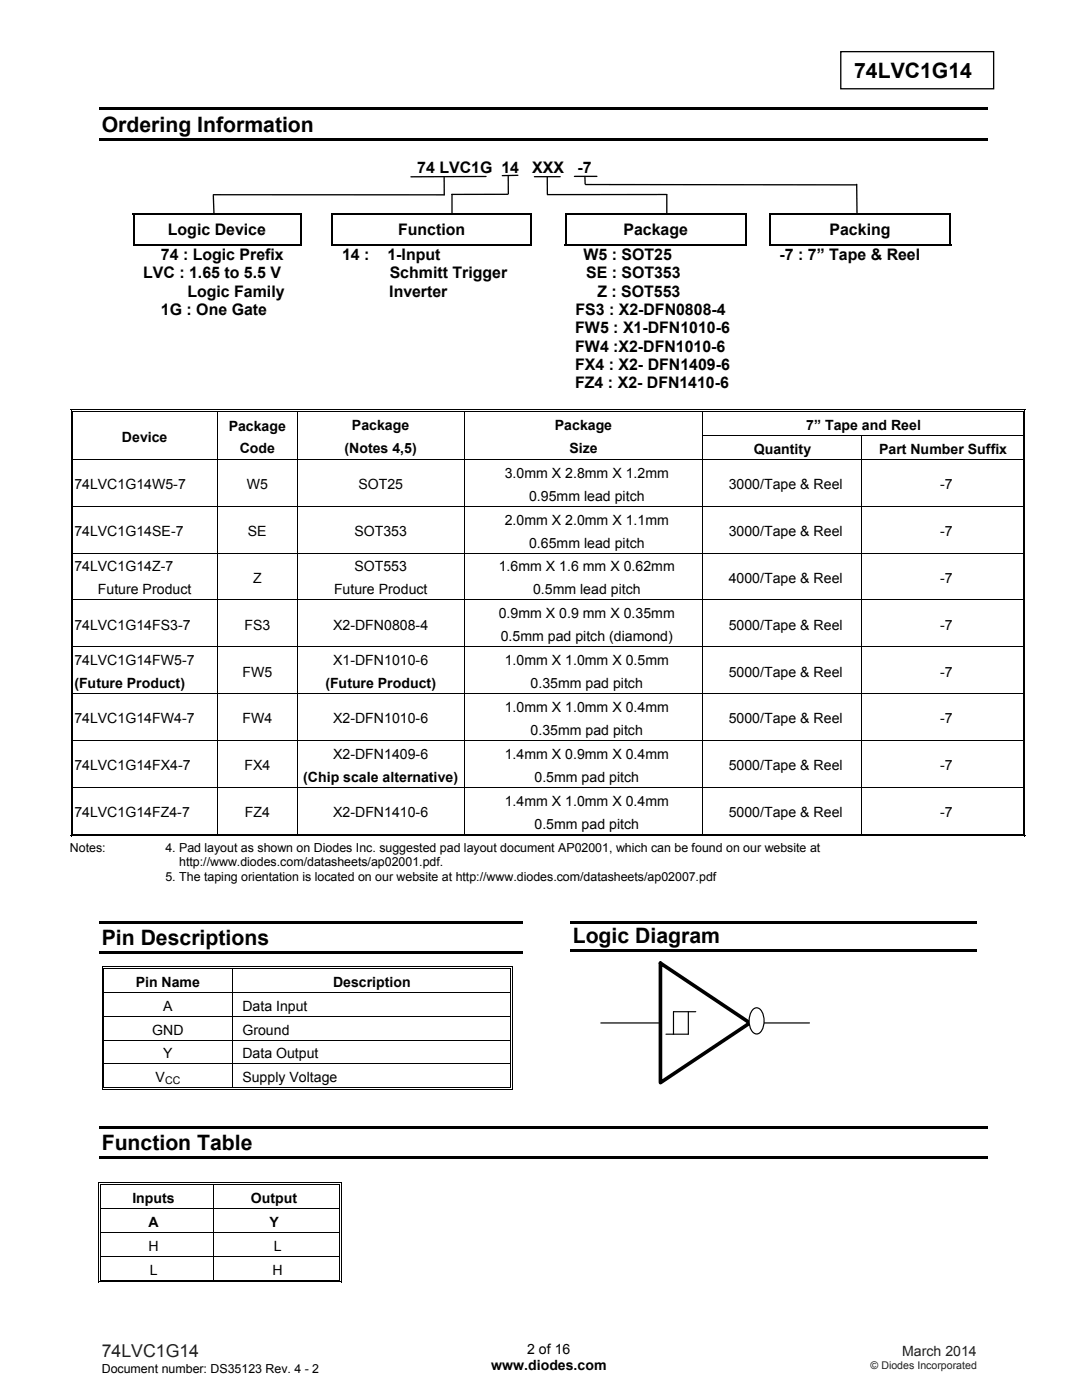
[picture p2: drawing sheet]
<svg xmlns="http://www.w3.org/2000/svg" width="216mm" height="279mm" viewBox="0 0 216 279" stroke-linecap="round" stroke-linejoin="round" font-family="sans-serif">
<defs><g id="words">
<g font-size="4.2">
<text x="170.4" y="15.6">74LVC1G14</text>
<text x="20.3" y="26.3">Ordering Information</text>
<text x="20.3" y="188.6">Pin Descriptions</text>
<text x="114.3" y="188.3">Logic Diagram</text>
<text x="20.3" y="229.5">Function Table</text>
</g>
<text font-size="3.5" fill="#231f20" x="20.3" y="270.9">74LVC1G14</text>
<g font-size="3.2">
<text x="83.3" y="34.5">74 LVC1G 14</text>
<text x="106.2" y="34.5">XXX</text>
<text x="115.2" y="34.5">-7</text>
<text x="33.5" y="46.8">Logic Device</text>
<text x="79.4" y="46.8">Function</text>
<text x="124.4" y="46.8">Package</text>
<text x="165.5" y="46.8">Packing</text>
<text x="32.1" y="51.9">74 : Logic Prefix</text>
<text x="68.3" y="51.9">14 :</text>
<text x="77.3" y="51.9">1-Input</text>
<text x="116.4" y="51.9">W5 : SOT25</text>
<text x="155.6" y="51.9">-7 : 7” Tape &amp; Reel</text>
<text x="28.6" y="55.6">LVC : 1.65 to 5.5 V</text>
<text x="37.4" y="59.2">Logic Family</text>
<text x="77.7" y="59.2">Inverter</text>
<text x="77.8" y="55.6">Schmitt Trigger</text>
<text x="116.9" y="55.6">SE : SOT353</text>
<text x="119.2" y="59.2">Z : SOT553</text>
<text x="32.1" y="62.9">1G : One Gate</text>
<text x="114.8" y="62.9">FS3 : X2-DFN0808-4</text>
<text x="114.8" y="70.2">FW4 :X2-DFN1010-6</text>
<text x="114.8" y="66.5">FW5 : X1-DFN1010-6</text>
<text x="114.8" y="73.8">FX4 : X2- DFN1409-6</text>
<text x="114.8" y="77.5">FZ4 : X2- DFN1410-6</text>
</g>
<g font-size="2.8">
<text x="24.3" y="88.2">Device</text>
<text x="45.6" y="86.1">Package</text>
<text x="70.2" y="85.9">Package</text>
<text x="110.7" y="85.8">Package</text>
<text x="160.9" y="85.8">7” Tape and Reel</text>
<text x="47.8" y="90.3">Code</text>
<text x="68.7" y="90.5">(Notes 4,5)</text>
<text x="100.7" y="95.4">3.0mm X 2.8mm X 1.2mm</text>
<text x="113.6" y="90.4">Size</text>
<text x="150.4" y="90.6">Quantity</text>
<text x="175.4" y="90.6">Part Number Suffix</text>
<text x="14.8" y="97.6">74LVC1G14W5-7</text>
<text x="49.2" y="97.6">W5</text>
<text x="71.5" y="97.6">SOT25</text>
<text x="105.6" y="99.9">0.95mm lead pitch</text>
<text x="145.4" y="97.6">3000/Tape &amp; Reel</text>
<text x="187.6" y="97.6">-7</text>
<text x="14.8" y="107">74LVC1G14SE-7</text>
<text x="49.5" y="107">SE</text>
<text x="70.7" y="107">SOT353</text>
<text x="100.7" y="104.7">2.0mm X 2.0mm X 1.1mm</text>
<text x="145.4" y="107">3000/Tape &amp; Reel</text>
<text x="187.6" y="107">-7</text>
<text x="105.6" y="109.3">0.65mm lead pitch</text>
<text x="14.8" y="114">74LVC1G14Z-7</text>
<text x="19.5" y="118.6">Future Product</text>
<text x="50.5" y="116.3">Z</text>
<text x="66.7" y="118.6">Future Product</text>
<text x="70.7" y="114">SOT553</text>
<text x="99.5" y="114">1.6mm X 1.6 mm X 0.62mm</text>
<text x="106.4" y="118.6">0.5mm lead pitch</text>
<text x="145.4" y="116.3">4000/Tape &amp; Reel</text>
<text x="187.6" y="116.3">-7</text>
<text x="14.8" y="125.7">74LVC1G14FS3-7</text>
<text x="48.8" y="125.7">FS3</text>
<text x="66.5" y="125.7">X2-DFN0808-4</text>
<text x="99.5" y="123.4">0.9mm X 0.9 mm X 0.35mm</text>
<text x="145.4" y="125.7">5000/Tape &amp; Reel</text>
<text x="187.6" y="125.7">-7</text>
<text x="99.9" y="128">0.5mm pad pitch (diamond)</text>
<text x="14.8" y="132.7">74LVC1G14FW5-7</text>
<text x="14.8" y="137.3">(Future Product)</text>
<text x="48.4" y="135">FW5</text>
<text x="64.9" y="137.3">(Future Product)</text>
<text x="66.5" y="132.7">X1-DFN1010-6</text>
<text x="100.7" y="132.7">1.0mm X 1.0mm X 0.5mm</text>
<text x="105.9" y="137.3">0.35mm pad pitch</text>
<text x="145.4" y="135">5000/Tape &amp; Reel</text>
<text x="187.6" y="135">-7</text>
<text x="100.7" y="142.1">1.0mm X 1.0mm X 0.4mm</text>
<text x="14.8" y="144.4">74LVC1G14FW4-7</text>
<text x="48.4" y="144.4">FW4</text>
<text x="66.5" y="144.4">X2-DFN1010-6</text>
<text x="105.9" y="146.7">0.35mm pad pitch</text>
<text x="145.4" y="144.4">5000/Tape &amp; Reel</text>
<text x="187.6" y="144.4">-7</text>
<text x="14.8" y="153.7">74LVC1G14FX4-7</text>
<text x="48.8" y="153.7">FX4</text>
<text x="66.5" y="151.4">X2-DFN1409-6</text>
<text x="100.7" y="151.4">1.4mm X 0.9mm X 0.4mm</text>
<text x="145.4" y="153.7">5000/Tape &amp; Reel</text>
<text x="187.6" y="153.7">-7</text>
<text x="60.5" y="156">(Chip scale alternative)</text>
<text x="100.7" y="160.8">1.4mm X 1.0mm X 0.4mm</text>
<text x="106.7" y="156">0.5mm pad pitch</text>
<text x="14.8" y="163.1">74LVC1G14FZ4-7</text>
<text x="48.9" y="163.1">FZ4</text>
<text x="66.5" y="163.1">X2-DFN1410-6</text>
<text x="106.7" y="165.4">0.5mm pad pitch</text>
<text x="145.4" y="163.1">5000/Tape &amp; Reel</text>
<text x="187.6" y="163.1">-7</text>
<text x="27.1" y="197">Pin Name</text>
<text x="66.5" y="197">Description</text>
<text x="32.6" y="201.7">A</text>
<text x="48.4" y="201.7">Data Input</text>
<text x="30.4" y="206.5">GND</text>
<text x="48.4" y="206.5">Ground</text>
<text x="31.1" y="215.9">V</text>
<text x="32.6" y="211.2">Y</text>
<text x="48.4" y="211.2">Data Output</text>
<text x="48.4" y="216">Supply Voltage</text>
<text x="26.4" y="240.1">Inputs</text>
<text x="29.6" y="244.9">A</text>
<text x="50.1" y="240.1">Output</text>
<text x="53.8" y="244.9">Y</text>
<text x="29.6" y="249.6">H</text>
<text x="54.6" y="249.6">L</text>
<text x="29.9" y="254.4">L</text>
<text x="54.4" y="254.4">H</text>
<text x="98" y="273.5">www.diodes.com</text>
<text x="105.2" y="270.2">2 of 16</text>
</g>
<text font-size="2.8" fill="#231f20" x="180" y="270.6">March 2014</text>
<g font-size="2.5">
<text x="13.9" y="170.1">Notes:</text>
<text x="33" y="170.1">4. Pad layout as shown on Diodes Inc. suggested pad layout document AP02001, which can be found on our website at</text>
<text x="35.8" y="172.9">http://www.diodes.com/datasheets/ap02001.pdf.</text>
<text x="33" y="175.7">5. The taping orientation is located on our website at http://www.diodes.com/datasheets/ap02007.pdf</text>
<text x="20.3" y="274">Document number: DS35123 Rev. 4 - 2</text>
</g>
<text font-size="2.1" x="32.9" y="216.3">CC</text>
<text font-size="2.1" fill="#231f20" x="173.7" y="273.2">© Diodes Incorporated</text>
</g></defs>
<path d="M167.8 10.3h30.5v7.4h-30.5z" fill="none" stroke="#000" stroke-width=".26"/>
<g fill="#000">
<path d="M19.8 21.4h177.3v.5h-177.3zM19.8 27.5h177.3v.6h-177.3zM26.5 42.5h.3v.4h-.3zM26.5 48.6h.3v.4h-.3zM59.8 42.5h.4v.4h-.4zM59.8 42.5h.4v.3h-.4zM59.8 48.6h.4v.4h-.4zM66.2 42.5h.3v.4h-.3zM66.2 48.6h.3v.4h-.3zM105.9 42.5h.3v.4h-.3zM105.9 42.5h.3v.3h-.3zM105.9 48.6h.3v.4h-.3z"/>
<path d="M112.7 42.5h.3v.4h-.3zM112.7 48.6h.3v.4h-.3zM148.7 42.5h.4v.4h-.4zM148.7 42.5h.4v.3h-.4zM148.7 48.6h.4v.4h-.4zM153.5 42.5h.3v.4h-.3zM153.5 48.6h.3v.4h-.3zM189.5 42.5h.3v.4h-.3zM189.5 42.5h.3v.3h-.3zM189.5 48.6h.3v.4h-.3zM19.8 183.8h84.5v.5h-84.5zM19.8 189.9h84.5v.5h-84.5z"/>
<path d="M20.3 192.8h.2v.6h-.2zM20.3 192.8h.5v.2h-.5zM20.3 198h.2v.1h-.2zM20.7 193.2h.1v.2h-.1zM20.7 198h.1v.1h-.1zM46.4 193.4h.1zM46.4 192.8h.5v.2h-.5zM46.4 193.2h.5v.2h-.5zM101.8 192.8h.5v.2h-.5zM101.8 193.2h.1v.2h-.1zM101.8 198h.1v.1h-.1zM102.1 192.8h.2v.6h-.2z"/>
<path d="M102.1 198h.2v.1h-.2zM113.7 183.8h81.1v.5h-81.1zM113.7 189.5h81.1v.6h-81.1zM20.3 202.7h.2v.2h-.2zM20.3 207.5h.2v.1h-.2zM20.3 212.2h.2v.2h-.2zM20.3 217.4h.5v.1h-.5zM20.7 202.7h.1v.2h-.1zM20.7 207.5h.1v.1h-.1zM20.7 212.2h.1v.2h-.1zM20.7 217h.1v.2h-.1zM46.4 217h.5v.2h-.5z"/>
<path d="M101.8 202.7h.1v.2h-.1zM101.8 207.5h.1v.1h-.1zM101.8 212.2h.1v.2h-.1zM101.8 217.4h.5v.1h-.5zM101.8 217h.1v.2h-.1zM102.1 202.7h.2v.2h-.2zM102.1 207.5h.2v.1h-.2zM102.1 212.2h.2v.2h-.2zM102.1 217h.2v.5h-.2z"/>
</g>
<g fill="none" stroke="#000" stroke-width=".34">
<path d="M26.5 42.7h33.3M26.5 48.8h33.7M26.6 42.9v5.7M60 42.9v5.7M66.2 42.7h39.7M66.2 48.8h40M66.3 42.9v5.7M106 42.9v5.7M112.7 42.7h36M112.7 48.8h36.4M112.9 42.9v5.7M148.9 42.9v5.7"/>
<path d="M153.5 42.7h36M153.5 48.8h36.3M153.6 42.9v5.7M189.6 42.9v5.7"/>
</g>
<g fill="none" stroke="#000" stroke-width=".2">
<path d="M20.4 193.4v4.6M20.4 198.1v4.6M20.7 193.4v4.6M20.7 198.1v4.6M20.8 192.9h25.6M20.8 193.3h25.6M20.8 198h81M46.5 193.4v4.6M46.5 198.1v4.6M46.9 192.9h54.9M46.9 193.3h54.9M101.9 193.4v4.6"/>
<path d="M101.9 198.1v4.6M102.2 193.4v4.6M102.2 198.1v4.6M20.4 202.9v4.6M20.4 207.6v4.6M20.4 212.4v5.1M20.7 202.9v4.6M20.7 207.6v4.6M20.7 212.4v4.6M20.8 202.8h81M20.8 207.6h81M20.8 212.3h81"/>
<path d="M20.8 217.4h81M20.8 217.1h25.6M46.5 202.9v4.6M46.5 207.6v4.6M46.5 212.4v4.6M46.9 217.1h54.9M101.9 202.9v4.6M101.9 207.6v4.6M101.9 212.4v4.6M102.2 202.9v4.6M102.2 207.6v4.6M102.2 212.4v4.6"/>
</g>
<path d="M131.8 192.2l17.8 12-17.8 11.9z" fill="none" stroke="#000" stroke-width=".73"/>
<path d="M119.9 204.2h11.9M137.4 201.9v4.5h-4.5M138.8 201.9h-4.4v4.5M152.5 204.2h9" fill="none" stroke="#000" stroke-width=".23"/>
<path d="M150.2 201.5a1.05 1.05 0 0 1 1.8 .4 3.6 3.6 0 0 1-.6 4.4 1.3 1.3 0 0 1-1.7-1.2 3.8 3.8 0 0 1 .5-3.6z" fill-rule="evenodd" fill="#fff"/>
<path d="M150.2 201.5a1.05 1.05 0 0 1 1.8 .4 3.6 3.6 0 0 1-.6 4.4 1.3 1.3 0 0 1-1.7-1.2 3.8 3.8 0 0 1 .5-3.6z" fill="none" stroke="#000" stroke-width=".24"/>
<g fill="#000">
<path d="M14.1 81.7h.2v.6h-.2zM14.1 81.7h.5v.2h-.5zM14.1 86.8h.2v.2h-.2zM14.1 91.6h.2v.2h-.2zM14.4 82.1h.2v.2h-.2zM14.4 82.1h.2v.1h-.2zM14.4 86.8h.2v.2h-.2zM14.4 91.6h.2v.2h-.2zM43.3 82.2l.2 .1zM43.3 81.7h.5v.2h-.5zM43.3 82.1h.5v.1h-.5zM43.3 86.8h.2v.2h-.2z"/>
<path d="M59.2 82.2l.2 .1zM59.2 81.7h.5v.2h-.5zM59.2 82.1h.5v.1h-.5zM59.2 86.8h.2v.2h-.2zM92.5 82.2l.2 .1zM92.5 81.7h.5v.2h-.5zM92.5 82.1h.5v.1h-.5zM92.5 86.8h.2v.2h-.2zM140.2 82.2l.1 .1zM140.2 81.7h.5v.2h-.5zM140.2 82.1h.5v.1h-.5zM204.1 81.7h.5v.2h-.5z"/>
<path d="M204.1 82.1h.2v.2h-.2zM204.1 82.1h.2v.1h-.2zM204.1 86.8h.2v.2h-.2zM204.1 91.6h.2v.2h-.2zM204.4 81.7h.2v.6h-.2zM204.4 86.8h.2v.2h-.2zM204.4 91.6h.2v.2h-.2zM14.1 100.9h.2v.2h-.2zM14.1 110.3h.2v.2h-.2zM14.1 119.6h.2v.2h-.2zM14.4 100.9h.2v.2h-.2zM14.4 110.3h.2v.2h-.2z"/>
<path d="M14.4 119.6h.2v.2h-.2zM204.1 100.9h.2v.2h-.2zM204.1 110.3h.2v.2h-.2zM204.1 119.6h.2v.2h-.2zM204.4 100.9h.2v.2h-.2zM204.4 110.3h.2v.2h-.2zM204.4 119.6h.2v.2h-.2zM14.1 129h.2v.2h-.2zM14.1 138.3h.2v.2h-.2zM14.4 129h.2v.2h-.2zM14.4 138.3h.2v.2h-.2zM204.1 129h.2v.2h-.2z"/>
<path d="M204.1 138.3h.2v.2h-.2zM204.4 129h.2v.2h-.2zM204.4 138.3h.2v.2h-.2zM14.1 147.7h.2v.1h-.2zM14.1 157h.2v.2h-.2zM14.4 147.7h.2v.1h-.2zM14.4 157h.2v.2h-.2zM204.1 147.7h.2v.1h-.2zM204.1 157h.2v.2h-.2zM204.4 147.7h.2v.1h-.2zM204.4 157h.2v.2h-.2zM14.1 166.8h.5v.1h-.5z"/>
<path d="M14.4 166.4h.2v.2h-.2zM43.3 166.4h.5v.2h-.5zM59.2 166.4h.5v.2h-.5zM92.5 166.4h.5v.2h-.5zM140.2 166.4h.5v.2h-.5zM171.9 166.4h.5v.2h-.5zM204.1 166.8h.5v.1h-.5zM204.1 166.4h.2v.2h-.2zM204.4 166.4h.2v.5h-.2zM19.6 236h.1v.5h-.1zM19.6 236h.5v.2h-.5zM19.8 224.7h177.2v.5h-177.2z"/>
<path d="M19.8 230.8h177.2v.5h-177.2zM19.9 236.3h.2v.2h-.2zM42.4 236.5h.2zM42.4 236h.5v.2h-.5zM42.4 236.3h.5v.2h-.5zM67.7 236h.5v.2h-.5zM67.7 236.3h.1v.2h-.1zM68 236h.2v.5h-.2zM19.6 241.1h.1v.2h-.1zM19.6 245.9h.1v.1h-.1zM19.6 250.6h.1v.2h-.1zM19.6 255.8h.5v.1h-.5z"/>
<path d="M19.9 241.1h.2v.2h-.2zM19.9 245.9h.2v.1h-.2zM19.9 250.6h.2v.2h-.2zM19.9 255.4h.2v.2h-.2zM42.4 255.4h.5v.2h-.5zM67.7 241.1h.1v.2h-.1zM67.7 245.9h.1v.1h-.1zM67.7 250.6h.1v.2h-.1zM67.7 255.8h.5v.1h-.5zM67.7 255.4h.1v.2h-.1zM68 241.1h.2v.2h-.2zM68 245.9h.2v.1h-.2z"/>
<path d="M68 250.6h.2v.2h-.2zM68 255.4h.2v.5h-.2z"/>
</g>
<g fill="none" stroke="#000" stroke-width=".2">
<path d="M14.2 82.3v4.5M14.2 87v4.6M14.2 91.8v9.1M14.5 82.3v4.5M14.5 87v4.6M14.5 91.8v9.1M14.6 81.8h28.7M14.6 82.1h28.7M14.6 91.7h189.5M43.4 82.3v4.5M43.4 87v4.6M43.4 91.8v9.1"/>
<path d="M43.8 81.8h15.4M43.8 82.1h15.4M59.3 82.3v4.5M59.3 87v4.6M59.3 91.8v9.1M59.7 81.8h32.8M59.7 82.1h32.8M92.6 82.3v4.5M92.6 87v4.6M92.6 91.8v9.1M93 81.8h47.2M93 82.1h47.2"/>
<path d="M140.2 86.9h63.9M140.3 82.3v4.5M140.3 87v4.6M140.3 91.8v9.1M140.7 81.8h63.4M140.7 82.1h63.4M172 87v4.6M172 91.8v9.1M204.2 82.3v4.5M204.2 87v4.6M204.2 91.8v9.1M204.5 82.3v4.5"/>
<path d="M204.5 87v4.6M204.5 91.8v9.1M14.2 101.1v9.2M14.2 110.5v9.1M14.2 119.8v9.2M14.5 101.1v9.2M14.5 110.5v9.1M14.5 119.8v9.2M14.6 101h189.5M14.6 110.4h189.5M14.6 119.7h189.5M43.4 101.1v9.2"/>
<path d="M43.4 110.5v9.1M43.4 119.8v9.2M59.3 101.1v9.2M59.3 110.5v9.1M59.3 119.8v9.2M92.6 101.1v9.2M92.6 110.5v9.1M92.6 119.8v9.2M140.3 101.1v9.2M140.3 110.5v9.1M140.3 119.8v9.2M172 101.1v9.2"/>
<path d="M172 110.5v9.1M172 119.8v9.2M204.2 101.1v9.2M204.2 110.5v9.1M204.2 119.8v9.2M204.5 101.1v9.2M204.5 110.5v9.1M204.5 119.8v9.2M14.2 129.2v9.1M14.2 138.5v9.2M14.5 129.2v9.1M14.5 138.5v9.2"/>
<path d="M14.6 129.1h189.5M14.6 138.4h189.5M43.4 129.2v9.1M43.4 138.5v9.2M59.3 129.2v9.1M59.3 138.5v9.2M92.6 129.2v9.1M92.6 138.5v9.2M140.3 129.2v9.1M140.3 138.5v9.2M172 129.2v9.1M172 138.5v9.2"/>
<path d="M204.2 129.2v9.1M204.2 138.5v9.2M204.5 129.2v9.1M204.5 138.5v9.2M14.2 147.8v9.2M14.2 157.2v9.7M14.5 147.8v9.2M14.5 157.2v9.2M14.6 147.8h189.5M14.6 157.1h189.5M43.4 147.8v9.2M43.4 157.2v9.2"/>
<path d="M59.3 147.8v9.2M59.3 157.2v9.2M92.6 147.8v9.2M92.6 157.2v9.2M140.3 147.8v9.2M140.3 157.2v9.2M172 147.8v9.2M172 157.2v9.2M204.2 147.8v9.2M204.2 157.2v9.2M204.5 147.8v9.2M204.5 157.2v9.2"/>
<path d="M14.6 166.8h189.5M14.6 166.5h28.7M43.8 166.5h15.4M59.7 166.5h32.8M93 166.5h47.2M140.7 166.5h31.2M172.4 166.5h31.7M19.6 236.5v4.6M20 236.5v4.6M20.1 236.1h22.3M20.1 236.4h22.3M42.5 236.5v4.6"/>
<path d="M42.9 236.1h24.8M42.9 236.4h24.8M67.8 236.5v4.6M68.1 236.5v4.6M19.6 241.3v4.6M19.6 246v4.6M19.6 250.8v5.1M20 241.3v4.6M20 246v4.6M20 250.8v4.6M20.1 241.2h47.6M20.1 246h47.6"/>
<path d="M20.1 250.7h47.6M20.1 255.8h47.6M20.1 255.5h22.3M42.5 241.3v4.6M42.5 246v4.6M42.5 250.8v4.6M42.9 255.5h24.8M67.8 241.3v4.6M67.8 246v4.6M67.8 250.8v4.6M68.1 241.3v4.6M68.1 246v4.6"/>
<path d="M68.1 250.8v4.6"/>
</g>
<g fill="none" stroke="#000" stroke-width=".26">
<path d="M42.6 38.9h46M42.6 39l.1 3.6M88.6 35.4v3.5M90.2 38.8v3.9M97 35.2l-15 .1M101.3 38.8h-11.2M101.4 35.2v3.5M103.3 35l-3.1 .1M106.6 35.3h5.2M109.2 35.3v3.4M114.6 35.2h4.5M116.7 35.2l.1 1.5"/>
<path d="M116.8 36.8l54.1 .1M133.1 38.8h-23.9M133.1 38.9v3.8M170.9 36.8l.1 5.9"/>
</g>
<use href="#words"/>
</svg>
